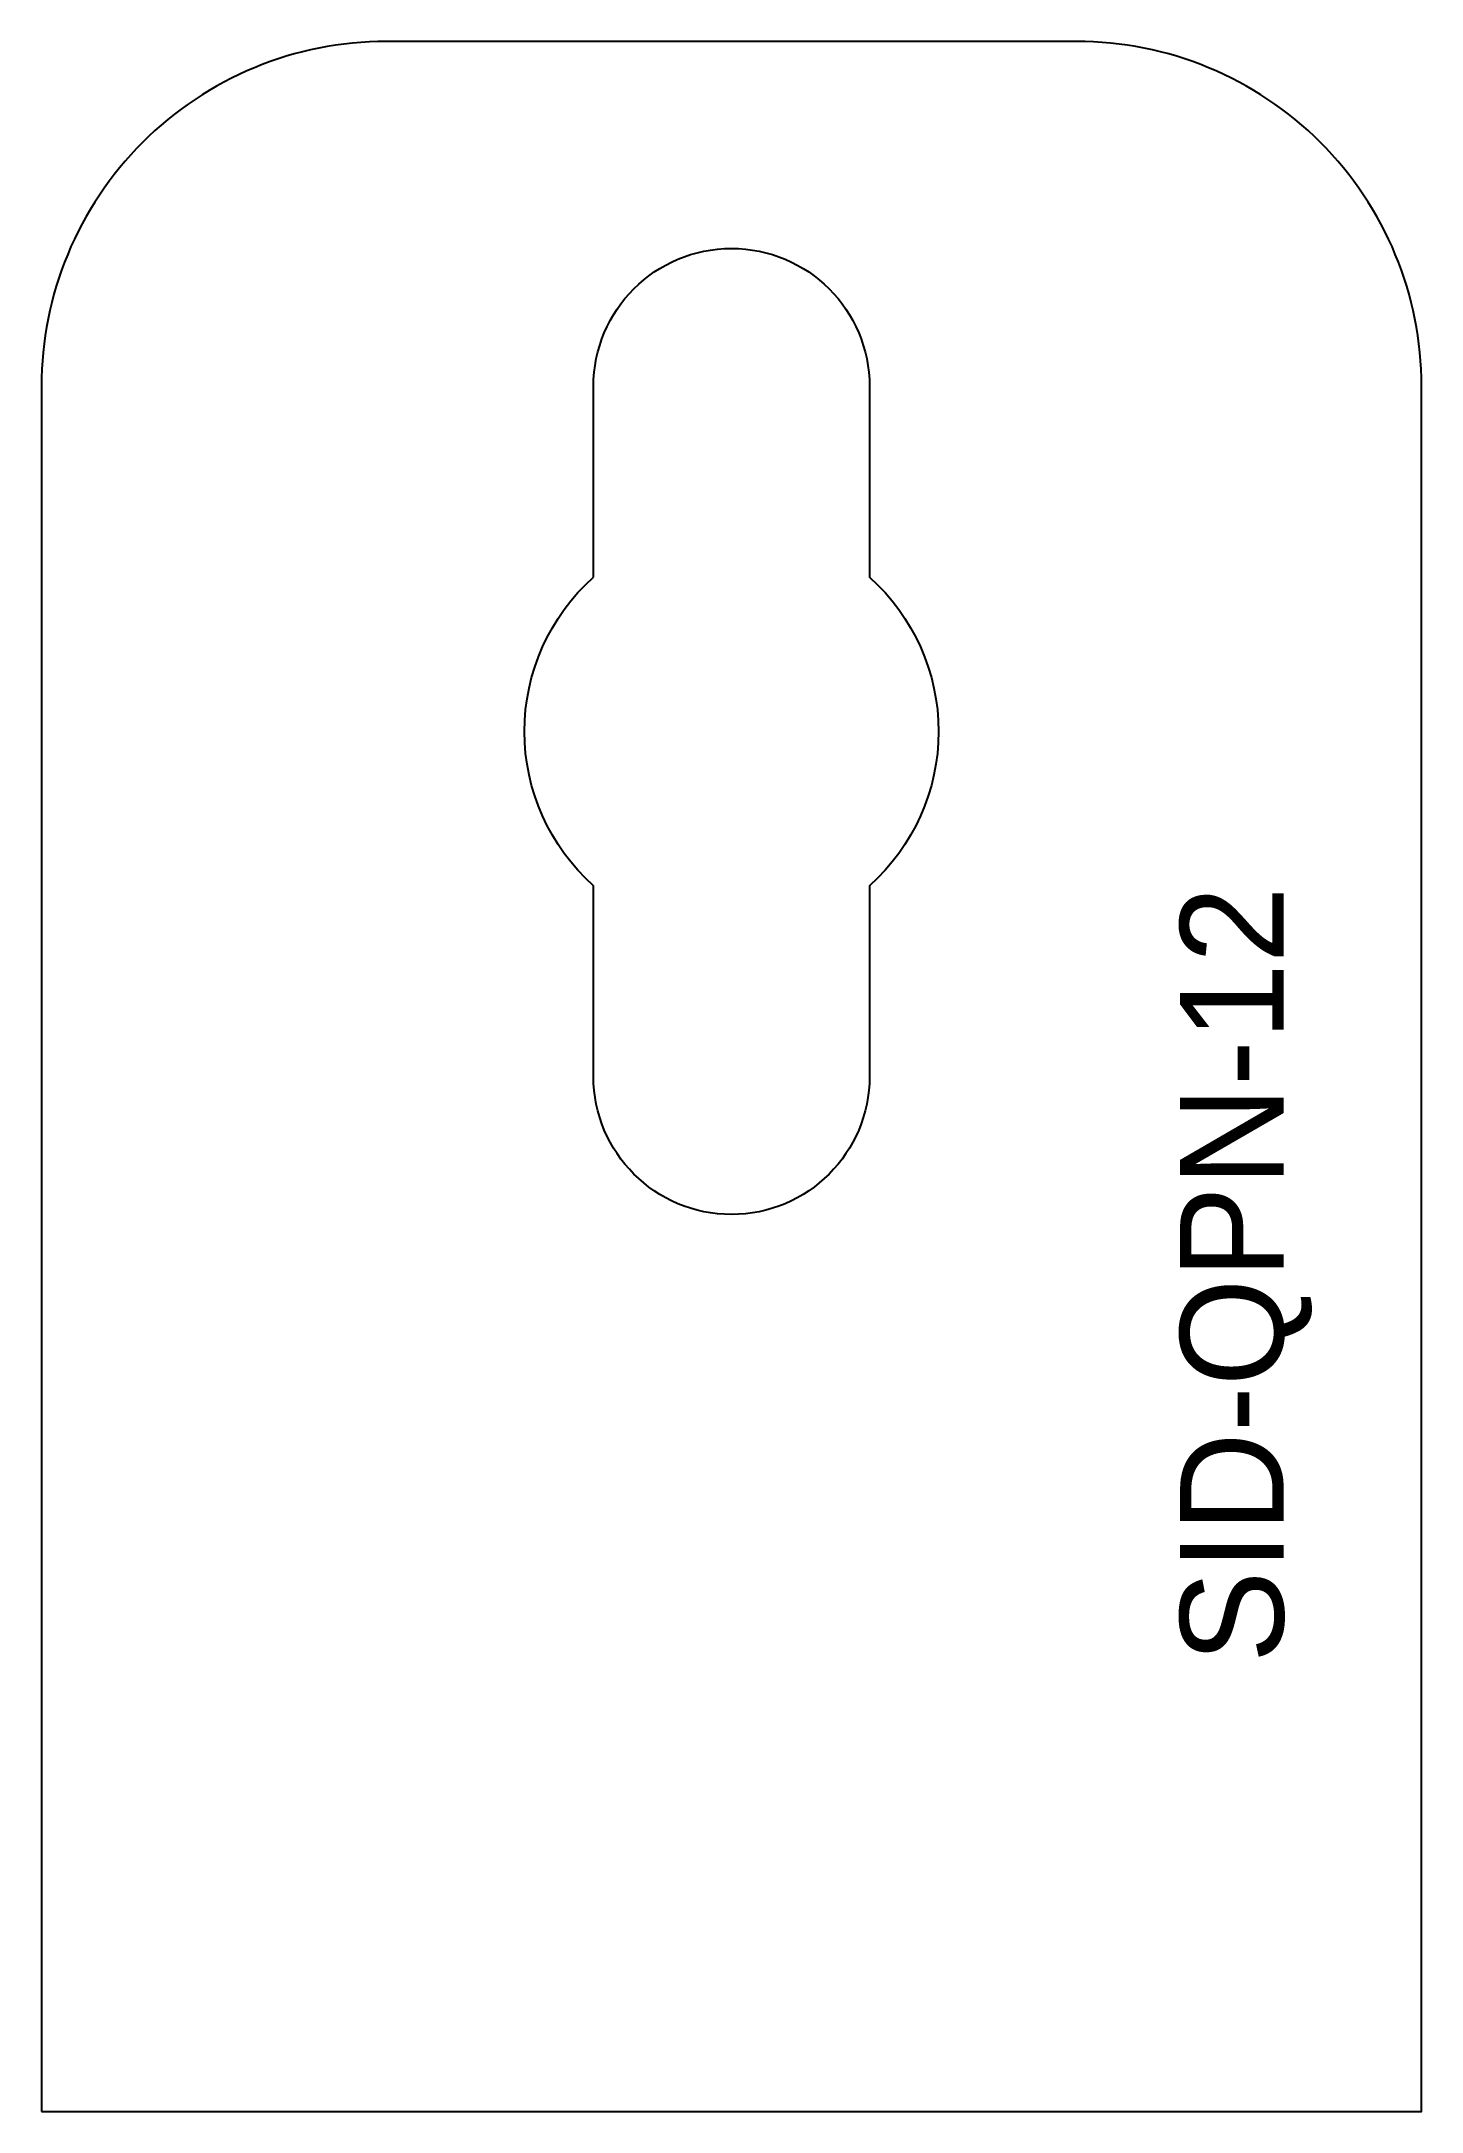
# Model space of a CAD drawing. Header units: millimetres. Extents: x 0 to 40, y 0 to 60.
import ezdxf

# ---------------------------------------------------------------- set-up
doc = ezdxf.new("R2010")
doc.units = ezdxf.units.MM

msp = doc.modelspace()

# ---------------------------------------------------------------- linework, layer by layer
for points in [[(0, 0), (40, 0), (40, 50, 0.414214), (30, 60), (10, 60, 0.414214), (0, 50)], [(16, 44.472), (16, 50, -1), (24, 50), (24, 44.472, -0.447214), (24, 35.528), (24, 30, -1), (16, 30), (16, 35.528, -0.447214)]]:
    msp.add_lwpolyline(points, format="xyb", close=True)

# ---------------------------------------------------------------- texts
at = {"insert": (33, 13), "char_height": 3, "attachment_point": 1, "rotation": 90}
msp.add_mtext_dynamic_manual_height_columns('SID-QPN-12', width=23, gutter_width=1, heights=[0], dxfattribs=at)

doc.saveas('drawing.dxf')
